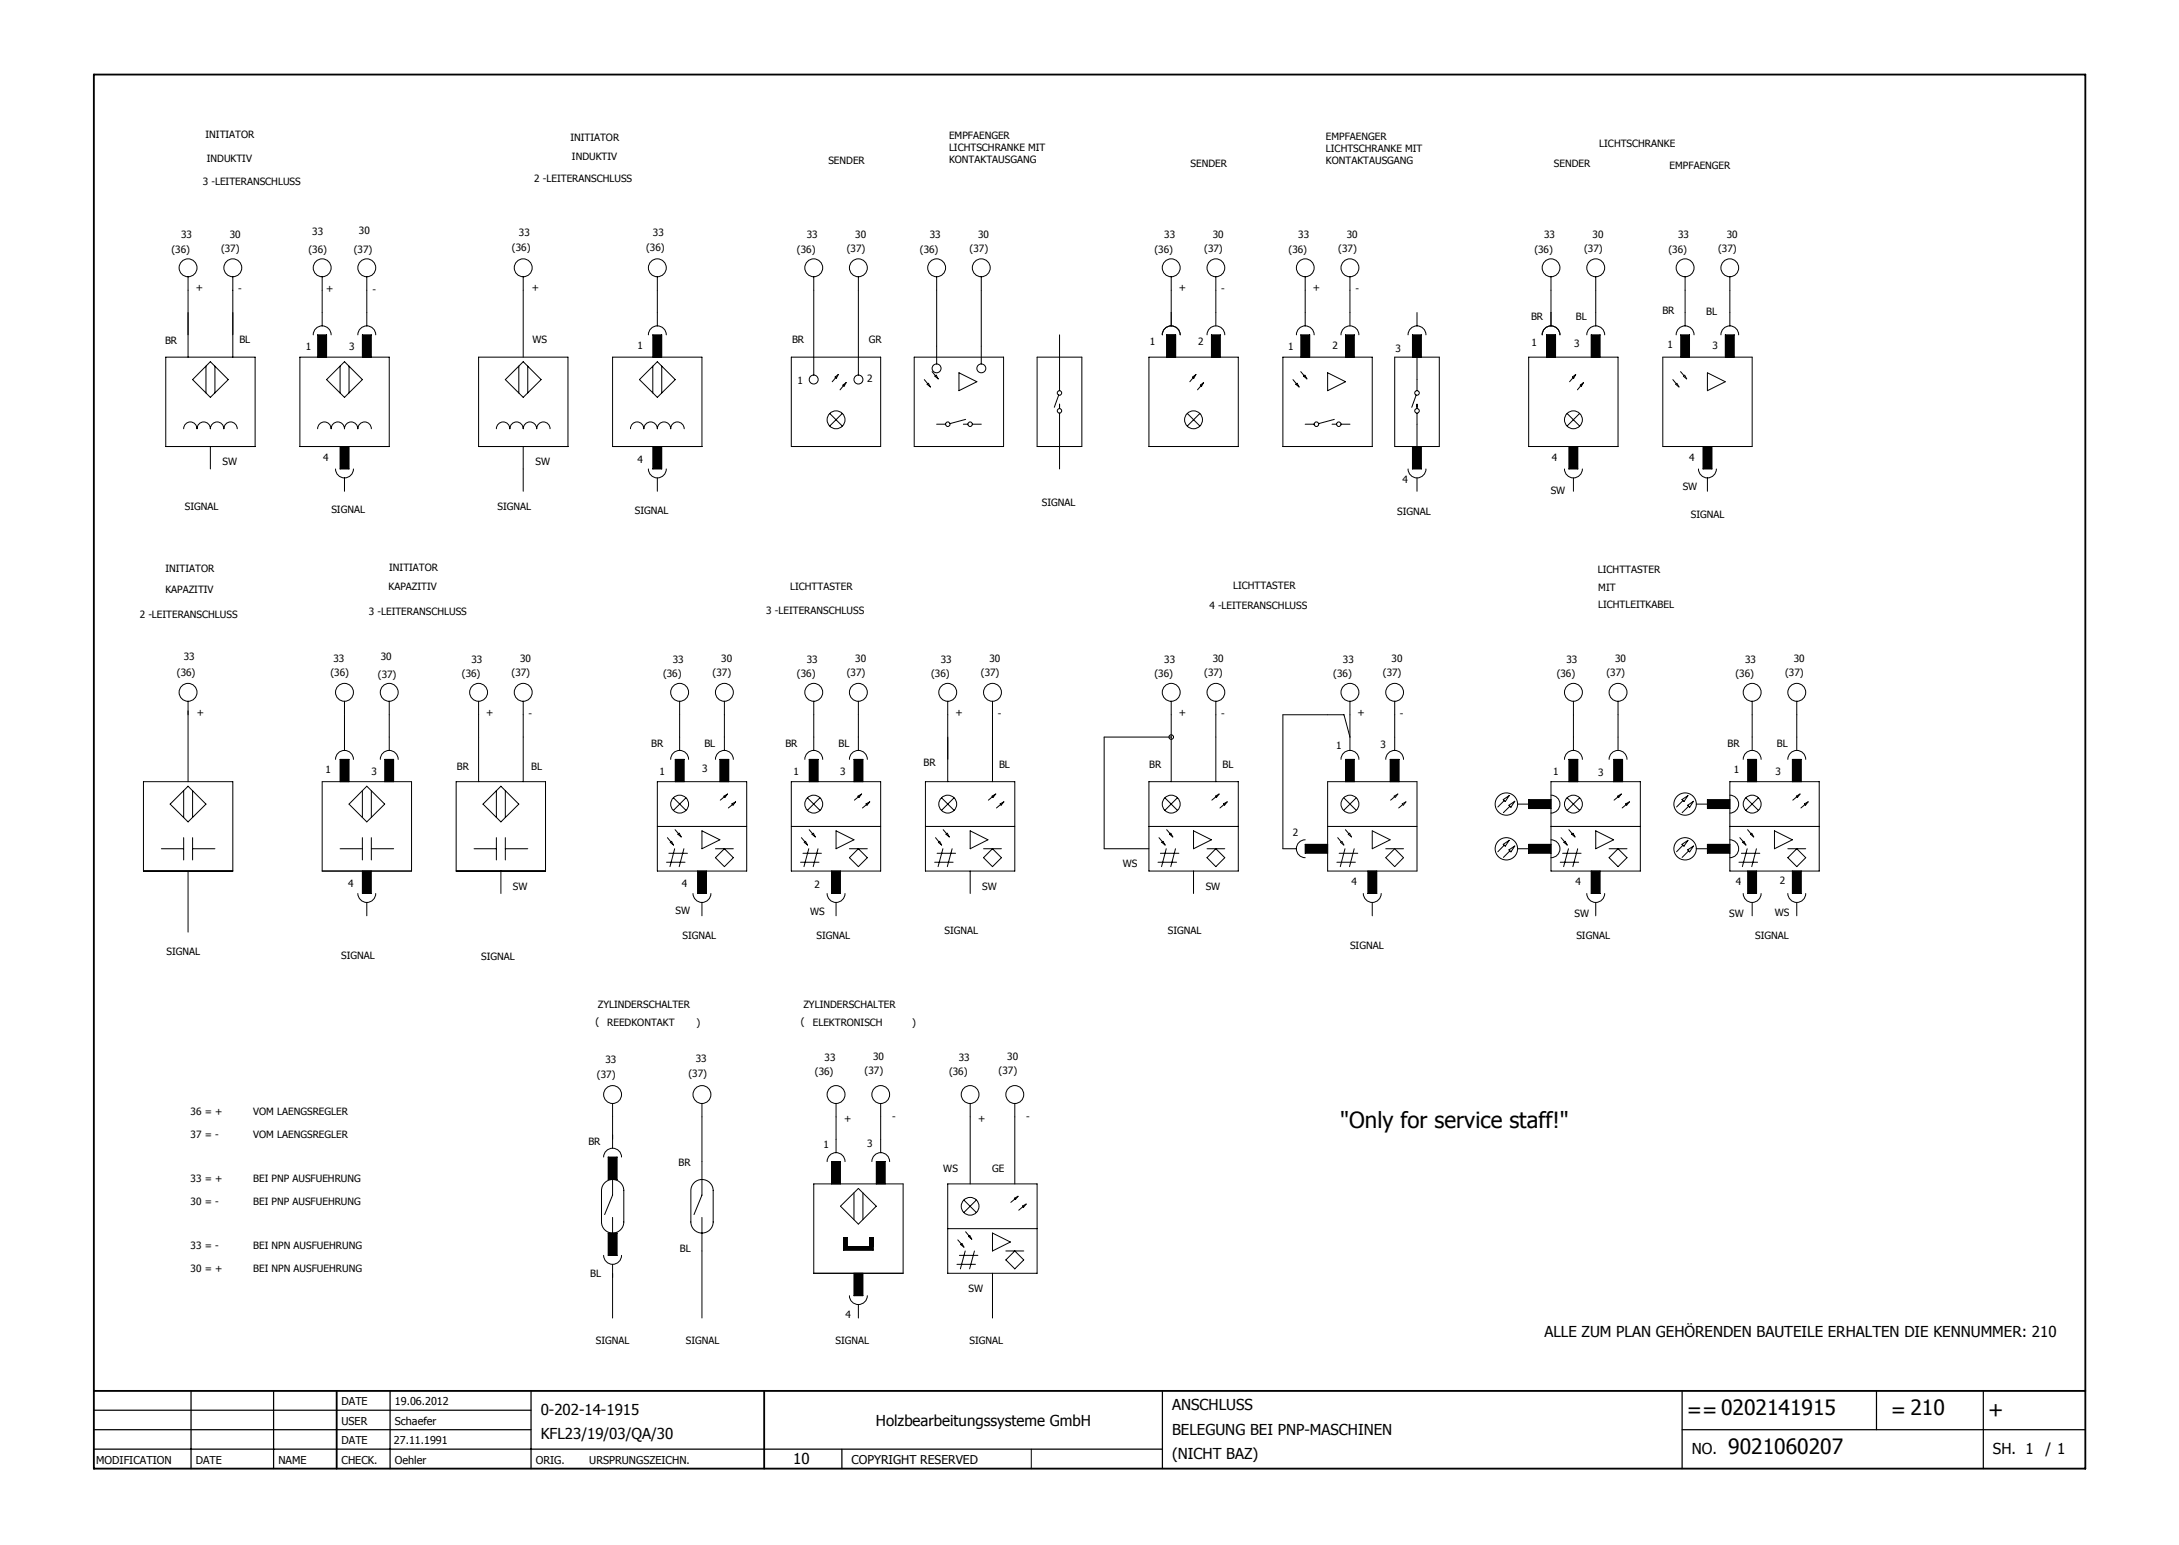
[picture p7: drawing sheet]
<svg xmlns="http://www.w3.org/2000/svg" width="297mm" height="211mm" viewBox="0 0 297 211" stroke-linecap="round" stroke-linejoin="round" font-family="sans-serif">
<defs><g id="words">
<text font-size="3" x="182.7" y="153.8">&quot;Only for service staff!&quot;</text>
<g font-size="2.9">
<text x="230" y="193.2">==0202141915</text>
<text x="257.8" y="193.2">= 210</text>
<text x="271" y="193.2">+</text>
<text x="235.6" y="198.2">9021060207</text>
</g>
<g font-size="2.1">
<text x="210.5" y="182.3">ALLE ZUM PLAN GEHÖRENDEN BAUTEILE ERHALTEN DIE KENNUMMER: 210</text>
<text x="73.7" y="192.9">0-202-14-1915</text>
<text x="73.7" y="196.2">KFL23/19/03/QA/30</text>
<text x="119.4" y="194.4">Holzbearbeitungssysteme GmbH</text>
<text x="159.8" y="192.2">ANSCHLUSS</text>
<text x="159.8" y="195.5">BELEGUNG BEI PNP-MASCHINEN</text>
<text x="108.1" y="199.5">10</text>
<text x="159.8" y="198.9">(NICHT BAZ)</text>
<text x="230.6" y="198.2">NO.</text>
<text x="271.7" y="198.2">SH. 1</text>
<text x="278.8" y="198.2">/ 1</text>
</g>
<text font-size="1.7" x="116.1" y="199.5">COPYRIGHT RESERVED</text>
<g font-size="1.5">
<text x="46.6" y="191.6">DATE</text>
<text x="53.8" y="191.6">19.06.2012</text>
<text x="46.6" y="194.2">USER</text>
<text x="46.6" y="196.9">DATE</text>
<text x="53.7" y="196.9">27.11.1991</text>
<text x="53.8" y="194.2">Schaefer</text>
<text x="13.1" y="199.5">MODIFICATION</text>
<text x="26.7" y="199.5">DATE</text>
<text x="38" y="199.5">NAME</text>
<text x="46.6" y="199.5">CHECK.</text>
<text x="53.8" y="199.5">Oehler</text>
<text x="73" y="199.5">ORIG.</text>
<text x="80.3" y="199.5">URSPRUNGSZEICHN.</text>
</g>
<g font-size="1.4">
<text x="28" y="18.9">INITIATOR</text>
<text x="28.2" y="22.1">INDUKTIV</text>
<text x="77.8" y="19.2">INITIATOR</text>
<text x="78" y="21.8">INDUKTIV</text>
<text x="112.9" y="22.3">SENDER</text>
<text x="129.4" y="18.9">EMPFAENGER</text>
<text x="129.4" y="20.5">LICHTSCHRANKE MIT</text>
<text x="129.4" y="22.2">KONTAKTAUSGANG</text>
<text x="162.3" y="22.8">SENDER</text>
<text x="180.8" y="19.1">EMPFAENGER</text>
<text x="180.8" y="20.8">LICHTSCHRANKE MIT</text>
<text x="180.8" y="22.4">KONTAKTAUSGANG</text>
<text x="211.8" y="22.8">SENDER</text>
<text x="218" y="20">LICHTSCHRANKE</text>
<text x="227.6" y="23">EMPFAENGER</text>
<text x="27.7" y="25.2">3 -LEITERANSCHLUSS</text>
<text x="72.8" y="24.8">2 -LEITERANSCHLUSS</text>
<text x="23.4" y="34.4">(36)</text>
<text x="24.7" y="32.5">33</text>
<text x="30.1" y="34.3">(37)</text>
<text x="31.3" y="32.4">30</text>
<text x="42" y="34.5">(36)</text>
<text x="42.6" y="32.1">33</text>
<text x="48.2" y="34.5">(37)</text>
<text x="48.9" y="31.8">30</text>
<text x="69.8" y="34.3">(36)</text>
<text x="70.7" y="32.1">33</text>
<text x="88.1" y="34.3">(36)</text>
<text x="89" y="32.1">33</text>
<text x="108.6" y="34.4">(36)</text>
<text x="110" y="32.5">33</text>
<text x="115.4" y="34.3">(37)</text>
<text x="116.6" y="32.4">30</text>
<text x="125.4" y="34.4">(36)</text>
<text x="126.7" y="32.5">33</text>
<text x="132.2" y="34.3">(37)</text>
<text x="133.3" y="32.4">30</text>
<text x="157.4" y="34.4">(36)</text>
<text x="158.7" y="32.5">33</text>
<text x="164.2" y="34.3">(37)</text>
<text x="165.3" y="32.4">30</text>
<text x="175.7" y="34.4">(36)</text>
<text x="177" y="32.5">33</text>
<text x="182.4" y="34.3">(37)</text>
<text x="183.6" y="32.4">30</text>
<text x="209.2" y="34.4">(36)</text>
<text x="210.5" y="32.5">33</text>
<text x="215.9" y="34.3">(37)</text>
<text x="217.1" y="32.4">30</text>
<text x="227.4" y="34.4">(36)</text>
<text x="228.8" y="32.5">33</text>
<text x="234.2" y="34.3">(37)</text>
<text x="235.4" y="32.4">30</text>
<text x="26.7" y="39.7">+</text>
<text x="32.5" y="39.8">-</text>
<text x="44.4" y="39.8">+</text>
<text x="50.8" y="40">-</text>
<text x="72.5" y="39.7">+</text>
<text x="160.7" y="39.7">+</text>
<text x="166.5" y="39.8">-</text>
<text x="179" y="39.7">+</text>
<text x="184.8" y="39.8">-</text>
<text x="22.5" y="46.9">BR</text>
<text x="32.6" y="46.8">BL</text>
<text x="41.7" y="47.8">1</text>
<text x="47.6" y="47.7">3</text>
<text x="72.6" y="46.8">WS</text>
<text x="86.9" y="47.6">1</text>
<text x="108" y="46.8">BR</text>
<text x="118.4" y="46.8">GR</text>
<text x="156.8" y="47.1">1</text>
<text x="163.3" y="47.1">2</text>
<text x="175.6" y="47.7">1</text>
<text x="181.6" y="47.6">2</text>
<text x="190.2" y="48">3</text>
<text x="208.7" y="43.6">BR</text>
<text x="208.8" y="47.2">1</text>
<text x="214.6" y="47.4">3</text>
<text x="214.8" y="43.6">BL</text>
<text x="226.6" y="42.8">BR</text>
<text x="227.3" y="47.5">1</text>
<text x="232.6" y="42.9">BL</text>
<text x="233.5" y="47.6">3</text>
<text x="108.7" y="52.3">1</text>
<text x="118.2" y="52.1">2</text>
<text x="30.3" y="63.4">SW</text>
<text x="44.1" y="62.9">4</text>
<text x="73" y="63.4">SW</text>
<text x="86.9" y="63.1">4</text>
<text x="191.2" y="65.9">4</text>
<text x="211.5" y="62.9">4</text>
<text x="230.3" y="62.8">4</text>
<text x="25.2" y="69.5">SIGNAL</text>
<text x="45.2" y="70">SIGNAL</text>
<text x="67.8" y="69.5">SIGNAL</text>
<text x="86.5" y="70">SIGNAL</text>
<text x="142" y="69">SIGNAL</text>
<text x="190.5" y="70.3">SIGNAL</text>
<text x="211.4" y="67.3">SW</text>
<text x="229.4" y="66.8">SW</text>
<text x="230.5" y="70.7">SIGNAL</text>
<text x="22.6" y="78">INITIATOR</text>
<text x="53.1" y="77.9">INITIATOR</text>
<text x="22.5" y="80.8">KAPAZITIV</text>
<text x="50.3" y="83.9">3 -LEITERANSCHLUSS</text>
<text x="53" y="80.4">KAPAZITIV</text>
<text x="104.5" y="83.7">3 -LEITERANSCHLUSS</text>
<text x="107.7" y="80.4">LICHTTASTER</text>
<text x="164.9" y="83.1">4 -LEITERANSCHLUSS</text>
<text x="168.1" y="80.3">LICHTTASTER</text>
<text x="217.8" y="78.2">LICHTTASTER</text>
<text x="217.9" y="82.9">LICHTLEITKABEL</text>
<text x="217.9" y="80.6">MIT</text>
<text x="19.1" y="84.2">2 -LEITERANSCHLUSS</text>
<text x="24.1" y="92.1">(36)</text>
<text x="25.1" y="90">33</text>
<text x="45" y="92.1">(36)</text>
<text x="45.4" y="90.2">33</text>
<text x="51.5" y="92.4">(37)</text>
<text x="51.9" y="90">30</text>
<text x="63" y="92.3">(36)</text>
<text x="64.3" y="90.3">33</text>
<text x="69.7" y="92.2">(37)</text>
<text x="70.9" y="90.3">30</text>
<text x="90.4" y="92.3">(36)</text>
<text x="91.7" y="90.3">33</text>
<text x="97.1" y="92.2">(37)</text>
<text x="98.3" y="90.3">30</text>
<text x="108.6" y="92.3">(36)</text>
<text x="110" y="90.3">33</text>
<text x="115.4" y="92.2">(37)</text>
<text x="116.6" y="90.3">30</text>
<text x="126.9" y="92.3">(36)</text>
<text x="128.2" y="90.3">33</text>
<text x="133.7" y="92.2">(37)</text>
<text x="134.9" y="90.3">30</text>
<text x="157.4" y="92.3">(36)</text>
<text x="158.7" y="90.3">33</text>
<text x="164.2" y="92.2">(37)</text>
<text x="165.3" y="90.3">30</text>
<text x="181.8" y="92.3">(36)</text>
<text x="183.1" y="90.3">33</text>
<text x="188.5" y="92.2">(37)</text>
<text x="189.7" y="90.3">30</text>
<text x="212.2" y="92.3">(36)</text>
<text x="213.5" y="90.3">33</text>
<text x="219" y="92.2">(37)</text>
<text x="220.2" y="90.3">30</text>
<text x="236.6" y="92.3">(36)</text>
<text x="237.9" y="90.3">33</text>
<text x="243.3" y="92.2">(37)</text>
<text x="244.5" y="90.3">30</text>
<text x="26.8" y="97.6">+</text>
<text x="66.3" y="97.6">+</text>
<text x="72.1" y="97.7">-</text>
<text x="88.8" y="101.8">BR</text>
<text x="96" y="101.8">BL</text>
<text x="107.1" y="101.8">BR</text>
<text x="114.3" y="101.8">BL</text>
<text x="130.2" y="97.6">+</text>
<text x="136" y="97.7">-</text>
<text x="160.7" y="97.5">+</text>
<text x="166.5" y="97.7">-</text>
<text x="185.1" y="97.6">+</text>
<text x="190.8" y="97.7">-</text>
<text x="235.5" y="101.9">BR</text>
<text x="242.2" y="101.8">BL</text>
<text x="44.4" y="105.4">1</text>
<text x="50.6" y="105.7">3</text>
<text x="62.3" y="104.9">BR</text>
<text x="72.4" y="104.9">BL</text>
<text x="89.9" y="105.6">1</text>
<text x="95.7" y="105.2">3</text>
<text x="108.2" y="105.6">1</text>
<text x="114.5" y="105.7">3</text>
<text x="125.9" y="104.4">BR</text>
<text x="136.2" y="104.6">BL</text>
<text x="156.7" y="104.8">BR</text>
<text x="166.7" y="104.6">BL</text>
<text x="182.1" y="102.1">1</text>
<text x="188.2" y="102">3</text>
<text x="211.7" y="105.6">1</text>
<text x="217.9" y="105.8">3</text>
<text x="236.3" y="105.4">1</text>
<text x="242" y="105.6">3</text>
<text x="176.2" y="113.9">2</text>
<text x="153.1" y="118.2">WS</text>
<text x="47.5" y="120.9">4</text>
<text x="69.9" y="121.3">SW</text>
<text x="92.1" y="124.6">SW</text>
<text x="92.9" y="120.9">4</text>
<text x="110.4" y="124.7">WS</text>
<text x="111" y="121">2</text>
<text x="133.9" y="121.3">SW</text>
<text x="164.4" y="121.3">SW</text>
<text x="184.2" y="120.7">4</text>
<text x="214.6" y="125">SW</text>
<text x="214.8" y="120.6">4</text>
<text x="235.7" y="125">SW</text>
<text x="236.6" y="120.6">4</text>
<text x="241.9" y="124.8">WS</text>
<text x="242.6" y="120.5">2</text>
<text x="22.7" y="130.2">SIGNAL</text>
<text x="46.5" y="130.7">SIGNAL</text>
<text x="65.6" y="130.9">SIGNAL</text>
<text x="93.1" y="128">SIGNAL</text>
<text x="111.3" y="128">SIGNAL</text>
<text x="128.7" y="127.4">SIGNAL</text>
<text x="159.2" y="127.4">SIGNAL</text>
<text x="184" y="129.4">SIGNAL</text>
<text x="214.9" y="128">SIGNAL</text>
<text x="239.3" y="128">SIGNAL</text>
<text x="81.5" y="137.4">ZYLINDERSCHALTER</text>
<text x="109.5" y="137.4">ZYLINDERSCHALTER</text>
<text x="81.2" y="139.8">(</text>
<text x="82.8" y="139.9">REEDKONTAKT</text>
<text x="94.9" y="139.9">)</text>
<text x="109.2" y="139.8">(</text>
<text x="110.8" y="139.9">ELEKTRONISCH</text>
<text x="124.3" y="139.9">)</text>
<text x="81.4" y="146.9">(37)</text>
<text x="82.5" y="144.8">33</text>
<text x="93.9" y="146.8">(37)</text>
<text x="94.8" y="144.7">33</text>
<text x="111.1" y="146.5">(36)</text>
<text x="112.4" y="144.6">33</text>
<text x="117.9" y="146.4">(37)</text>
<text x="119" y="144.5">30</text>
<text x="129.4" y="146.5">(36)</text>
<text x="130.7" y="144.6">33</text>
<text x="136.1" y="146.4">(37)</text>
<text x="137.3" y="144.5">30</text>
<text x="26" y="152.1">36 = +</text>
<text x="26" y="155.1">37 = -</text>
<text x="34.5" y="155.1">VOM LAENGSREGLER</text>
<text x="34.5" y="152.1">VOM LAENGSREGLER</text>
<text x="115.1" y="152.9">+</text>
<text x="121.6" y="152.7">-</text>
<text x="133.3" y="152.9">+</text>
<text x="139.9" y="152.7">-</text>
<text x="26" y="161.2">33 = +</text>
<text x="34.5" y="161.2">BEI PNP AUSFUEHRUNG</text>
<text x="80.2" y="156">BR</text>
<text x="92.5" y="158.9">BR</text>
<text x="112.3" y="156.5">1</text>
<text x="118.2" y="156.4">3</text>
<text x="128.6" y="159.7">WS</text>
<text x="135.2" y="159.7">GE</text>
<text x="26" y="164.2">30 = -</text>
<text x="34.5" y="164.2">BEI PNP AUSFUEHRUNG</text>
<text x="26" y="170.3">33 = -</text>
<text x="26" y="173.4">30 = +</text>
<text x="34.5" y="170.3">BEI NPN AUSFUEHRUNG</text>
<text x="34.5" y="173.4">BEI NPN AUSFUEHRUNG</text>
<text x="92.7" y="170.6">BL</text>
<text x="80.4" y="174.1">BL</text>
<text x="115.3" y="179.6">4</text>
<text x="132" y="176.1">SW</text>
<text x="81.2" y="183.2">SIGNAL</text>
<text x="93.5" y="183.3">SIGNAL</text>
<text x="113.9" y="183.2">SIGNAL</text>
<text x="132.2" y="183.2">SIGNAL</text>
</g>
</g></defs>
<path d="M203 10l-190.4 190.4M12.7 112.2l125.9 88.2" fill="none" stroke="#fff" stroke-width=".14"/>
<path d="M12.8 10.2h271.5v190h-271.5zM12.8 189.6h271.5M45.9 189.6v10.6M104.2 189.6v10.6" fill="none" stroke="#010101" stroke-width=".25"/>
<g fill="none" stroke="#010101" stroke-width=".17">
<path d="M12.8 194.9h59.6M12.8 192.2h59.6M12.8 197.5h145.7M26 189.6v10.6M37.3 189.6v10.6M53.2 189.6v10.6M72.4 189.6v10.6M114.8 197.5v2.7M158.5 189.6v10.6M229.3 194.9h55M229.3 189.6v10.6M255.8 189.6v5.3"/>
<path d="M270.4 189.6v10.6"/>
</g>
<g fill="none" stroke="#010101" stroke-width=".14">
<path d="M191.9 45.6a1.22 1.22 0 0 1 1.3-1.2 1.22 1.22 0 0 1 1.2 1.2M193 53.9l-.6 1.6M193.2 42.6v1.8M193.2 51.7v1.6M193.2 55.1v.6M193.2 56.3v1.5M191.9 63.9a1.22 1.22 0 0 0 1.3 1.2 1.22 1.22 0 0 0 1.2-1.2M192.5 60.9h1.3v3h-1.3zM181 112.7h12.2M193.2 106.6h-12.2v12.1M83.5 150.4v1.8M95.7 152.2v6.1"/>
<path d="M140.6 197.5v2.7"/>
<circle cx="193.2" cy="53.6" r=".31"/>
<circle cx="193.2" cy="56" r=".31"/>
<circle cx="83.5" cy="149.2" r="1.22"/>
</g>
<path d="M192.5 60.9h1.3v3h-1.3z" fill="#010101"/>
<g fill="none" stroke="#010101" stroke-width=".14">
<path d="M89.6 37.7v1.9M235.8 39.6v3M83.5 48.7h12.2v12.2h-12.2zM85.9 58.4a.91 .91 0 0 1 1-.9 .91 .91 0 0 1 .9 .9 .92 .92 0 0 1 .9-.9 .92 .92 0 0 1 .9 .9 .91 .91 0 0 1 .9-.9 .91 .91 0 0 1 .9 .9 .92 .92 0 0 1 .9-.9 .92 .92 0 0 1 1 .9M87.2 51.7l2.4-2.4 2.4 2.4-2.4 2.5zM89 49.9v3.7M90.2 49.9v3.7M144.3 53.9l-.6 1.6M144.4 51.7v1.6M144.4 55.1v.6M144.4 56.3v1.5M89 60.9v3h1.2v-3"/>
<path d="M89.6 65.1v1.9M193.2 65.1v1.9M181 118.7h12.2M182.2 117.5h2.6M235.8 108.4a1.22 1.22 0 0 1 1.2 1.2 1.22 1.22 0 0 1-1.2 1.2M235.8 114.5a1.22 1.22 0 0 1 1.2 1.2 1.22 1.22 0 0 1-1.2 1.2M95.7 170.5v9.2"/>
<circle cx="89.6" cy="36.5" r="1.22"/>
<circle cx="144.4" cy="53.6" r=".3"/>
<circle cx="144.4" cy="56" r=".3"/>
</g>
<path d="M89 60.9h1.2v3h-1.2z" fill="#010101"/>
<path d="M88.4 45.6a1.22 1.22 0 0 1 1.2-1.2 1.22 1.22 0 0 1 1.2 1.2M89 45.6h1.2v3.1h-1.2zM89.6 42.6v1.8M88.4 63.9a1.22 1.22 0 0 0 1.2 1.2 1.22 1.22 0 0 0 1.2-1.2" fill="none" stroke="#010101" stroke-width=".14"/>
<path d="M89 45.6h1.2v3.1h-1.2z" fill="#010101"/>
<g fill="none" stroke="#010101" stroke-width=".14">
<path d="M25.6 37.7v11M31.7 37.7v11M43.9 39.6v3M71.3 37.7v1.9M110.9 39.6v9.1M159.7 37.7v1.9M165.7 37.7v1.9M177.9 37.7v1.9M184 37.7v4.9M22.6 48.7h12.2v12.2h-12.2zM25 58.4a.91 .91 0 0 1 .9-.9 .91 .91 0 0 1 1 .9 .91 .91 0 0 1 .9-.9 .91 .91 0 0 1 .9 .9 .92 .92 0 0 1 .9-.9 .92 .92 0 0 1 .9 .9 .91 .91 0 0 1 .9-.9 .91 .91 0 0 1 .9 .9M28.1 49.9v3.7"/>
<path d="M28.7 49.3l2.4 2.4-2.4 2.5-2.4-2.5zM29.3 49.9v3.7M65.2 48.7h12.2v12.2h-12.2zM67.7 58.4a.92 .92 0 0 1 .9-.9 .92 .92 0 0 1 .9 .9 .91 .91 0 0 1 .9-.9 .91 .91 0 0 1 .9 .9 .92 .92 0 0 1 .9-.9 .92 .92 0 0 1 1 .9 .91 .91 0 0 1 .9-.9 .91 .91 0 0 1 .9 .9M70.7 49.9v3.7M71.3 49.3l2.5 2.4-2.5 2.5-2.4-2.5zM71.9 49.9v3.7M156.6 48.7h12.2v12.2h-12.2zM161.8 56.4l1.8 1.7M162.6 51.4l.4-.4-.3 .6zM162.7 51.5l-.5 .5M163.6 56.4l-1.8 1.7"/>
<path d="M163.6 52.5l.5-.3-.3 .4zM163.7 52.6l-.5 .5M174.9 48.7h12.2v12.2h-12.2zM176.3 51.7l.4 .6M176.6 52.4l.2-.2 .3 .6zM177.3 50.7l.5 .5M177.3 48.7v-3.1h1.2v3.1M177.7 51.3l.2-.2 .3 .5zM177.9 57.8h1.2M181 50.8l2.4 1.2-2.4 1.3zM181.6 57.8h.6M181.9 57.2l-2.2 .6"/>
<path d="M182.8 57.8h1.2M238.9 48.7v12.2M28.7 60.9v3M25.6 96.9v9.7M65.2 95.6v1.8M71.3 95.6v1.8M98.7 97.4v3.1M110.9 97.4v3.1M129.2 95.6v1.8M135.3 95.6v1.8M159.7 95.6v1.8M165.7 95.6v1.8"/>
<path d="M184 97.4v3.1M238.9 97.4v3.1M244.9 97.4v3.1M25.6 118.7v8.4M62.2 106.6h12.2v12.1h-12.2zM64.6 115.7h3.1M65.2 100.5v6.1M65.8 109.6l2.5-2.4 2.4 2.4-2.4 2.4zM67.7 107.8v3.6M67.7 114.2v3M68.3 118.7v3.1M68.9 115.7h3"/>
<path d="M68.9 107.8v3.6M68.9 114.2v3M71.3 100.5v6.1M126.2 106.6h12.1v12.1h-12.1zM126.2 112.7h12.1M127.4 117.5h2.5M127.5 114.2l.5 .5M127.7 116.3h2.6M127.9 114.8l.2-.1 .3 .5zM128.3 108.7l1.8 1.8M128.5 115.7l-.6 2.4M128.6 113.1l.5 .6"/>
<path d="M129 113.7l.1-.1 .3 .5zM129.2 100.5v6.1M129.8 115.7l-.7 2.4M130.1 108.7l-1.8 1.8M132.3 113.3l2.4 1.2-2.4 1.2zM132.3 118.7v3.1M134.1 115.7h2.4M134.1 116.9l1.2-1.2 1.2 1.2-1.2 1.2zM135.2 108.5l.5-.3-.3 .5zM135.3 100.5v6.1M135.3 108.6l-.6 .5M136.3 109.6l.5-.3-.3 .5z"/>
<path d="M136.4 109.7l-.6 .4M182.4 114.2l.4 .5M182.6 116.3h2.5M182.7 114.8l.2-.1 .3 .5zM183.2 108.7l1.7 1.8M183.3 115.7l-.6 2.4M183.4 113.1l.5 .6M183.8 113.7l.2-.1 .2 .5zM184.6 115.7l-.6 2.4M184.9 108.7l-1.7 1.8M187.1 113.3l2.4 1.2-2.4 1.2zM188.9 115.7h2.4"/>
<path d="M190.1 115.7l-1.2 1.2 1.2 1.2M114 152.2v3.1M132.3 150.4v1.8M138.3 150.4v1.8M129.2 161.4h12.2v12.2h-12.2zM129.2 167.5h12.2M130.5 172.3h2.5M130.6 169l.5 .6M130.8 171.1h2.5M131 169.7l.1-.2 .3 .5zM131.4 163.6l1.7 1.7M131.6 170.5l-.7 2.5"/>
<path d="M131.6 167.9l.5 .6M132 168.6l.2-.2 .3 .5zM132.8 170.5l-.6 2.5M133.1 163.6l-1.7 1.7M135.3 168.1l2.4 1.2-2.4 1.2zM137.1 170.5h2.5M138.3 163.3l.5-.2-.4 .4zM138.3 170.5l1.3 1.2-1.3 1.3-1.2-1.3zM138.4 163.4l-.6 .5M139.4 164.4l.5-.3-.4 .5zM139.5 164.5l-.6 .5"/>
<circle cx="25.6" cy="36.5" r="1.22"/>
<circle cx="31.7" cy="36.5" r="1.22"/>
<circle cx="71.3" cy="36.5" r="1.22"/>
<circle cx="159.7" cy="36.5" r="1.22"/>
<circle cx="165.7" cy="36.5" r="1.22"/>
<circle cx="177.9" cy="36.5" r="1.22"/>
<circle cx="184" cy="36.5" r="1.22"/>
<circle cx="162.7" cy="57.2" r="1.22"/>
<circle cx="179.5" cy="57.8" r=".31"/>
<circle cx="182.5" cy="57.8" r=".31"/>
<circle cx="65.2" cy="94.4" r="1.22"/>
<circle cx="71.3" cy="94.4" r="1.22"/>
<circle cx="129.2" cy="94.4" r="1.22"/>
<circle cx="135.3" cy="94.4" r="1.22"/>
<circle cx="159.7" cy="94.4" r="1.22"/>
<circle cx="165.7" cy="94.4" r="1.22"/>
<circle cx="129.2" cy="109.6" r="1.22"/>
<circle cx="184" cy="109.6" r="1.22"/>
<circle cx="132.2" cy="149.2" r="1.22"/>
<circle cx="138.3" cy="149.2" r="1.22"/>
<circle cx="132.2" cy="164.4" r="1.21"/>
</g>
<path d="M177.3 45.6h1.2v3.1h-1.2z" fill="#010101"/>
<path d="M176.7 45.6a1.21 1.21 0 0 1 1.2-1.2 1.21 1.21 0 0 1 1.2 1.2M177.9 42.6v1.8M183.4 45.6h1.2v3.1h-1.2zM184 42.6v1.8M43.9 106.6v12.1M190.1 108.6l-.5 .5" fill="none" stroke="#010101" stroke-width=".14"/>
<path d="M183.4 45.6h1.2v3.1h-1.2z" fill="#010101"/>
<path d="M117 39.6v9.1M158.4 45.6a1.22 1.22 0 0 1 1.3-1.2 1.22 1.22 0 0 1 1.2 1.2M159 45.6h1.3v3.1h-1.3zM159.7 42.6v1.8M182.8 45.6a1.22 1.22 0 0 1 1.2-1.2 1.22 1.22 0 0 1 1.2 1.2M43.9 106.6h12.2" fill="none" stroke="#010101" stroke-width=".14"/>
<path d="M159 45.6h1.3v3.1h-1.3z" fill="#010101"/>
<path d="M158.4 45.6a1.22 1.22 0 0 1 1.3-1.2 1.22 1.22 0 0 1 1.2 1.2M159 45.6h1.3v3.1h-1.3zM159.7 42.6v1.8M117 97.4v3.1M43.9 118.7h12.2" fill="none" stroke="#010101" stroke-width=".14"/>
<path d="M159 45.6h1.3v3.1h-1.3z" fill="#010101"/>
<path d="M164.5 45.6a1.21 1.21 0 0 1 1.3-1.2 1.21 1.21 0 0 1 1.2 1.2M165.1 45.6h1.3v3.1h-1.3zM190.1 48.7v12.2M43.9 118.7h12.2M190.6 108.2l-.6 .3" fill="none" stroke="#010101" stroke-width=".14"/>
<path d="M165.1 45.6h1.3v3.1h-1.3z" fill="#010101"/>
<g fill="none" stroke="#010101" stroke-width=".14">
<path d="M165.7 42.6v1.8M190.1 48.7h6.1M190.1 60.9h6.1M25.6 95.6v1.8M47 95.6v4.9M53.1 95.6v1.8M190.1 97.4v3.1M19.6 106.6h12.1v12.1h-12.1zM22 115.7h3M23.2 109.6l2.4-2.4 2.5 2.4-2.5 2.4zM25 107.8v3.6M25 114.2v3"/>
<path d="M26.3 115.7h3M26.3 107.8v3.6M26.3 114.2v3M45.7 103.5a1.22 1.22 0 0 1 1.3-1.2 1.22 1.22 0 0 1 1.2 1.2M46.4 115.7h3M46.4 103.5h1.2v3.1h-1.2zM156.6 106.6h12.2v12.1h-12.2zM156.6 112.7h12.2M157.9 117.5h2.5M158 114.2l.5 .5M158.2 116.3h2.5M158.4 114.8l.1-.1 .3 .5z"/>
<path d="M158.8 108.7l1.7 1.8M159 115.7l-.7 2.4M159 113.1l.5 .6M159.4 113.7l.2-.1 .3 .5zM159.7 100.5v6.1M160.2 115.7l-.6 2.4M160.5 108.7l-1.7 1.8M162.7 113.3l2.4 1.2-2.4 1.2zM162.7 118.7v3.1M164.5 115.7h2.5M165.7 108.5l.5-.3-.4 .5zM165.7 100.5v6.1"/>
<path d="M165.7 115.7l1.3 1.2-1.3 1.2-1.2-1.2zM165.8 108.6l-.6 .5M166.8 109.6l.5-.3-.4 .5zM166.9 109.7l-.6 .4M190 108.5l.2 .2M190.1 115.7l1.2 1.2-1.2 1.2M95.7 158.3v4.6l-1.1 2.7M95.7 150.4v1.8M120.1 152.2v3.1M94.5 161.4a1.52 1.52 0 0 1 1.7-.5 1.52 1.52 0 0 1 1 1.4v4.3a1.52 1.52 0 0 1-1.5 1.5 1.52 1.52 0 0 1-1.5-1.5v-4.3l.1-.5zM95.7 166v4.5"/>
<circle cx="25.6" cy="94.4" r="1.22"/>
<circle cx="47" cy="94.4" r="1.22"/>
<circle cx="53.1" cy="94.4" r="1.22"/>
<circle cx="159.7" cy="100.5" r=".31"/>
<circle cx="159.7" cy="109.6" r="1.22"/>
<circle cx="95.7" cy="149.2" r="1.22"/>
</g>
<path d="M46.4 103.5h1.2v3.1h-1.2z" fill="#010101"/>
<path d="M47 100.5v1.8M51.8 103.5a1.22 1.22 0 0 1 1.3-1.2 1.22 1.22 0 0 1 1.2 1.2M52.4 103.5h1.3v3.1h-1.3zM53.1 100.5v1.8M190.6 108.2l-.4 .5" fill="none" stroke="#010101" stroke-width=".14"/>
<path d="M52.4 103.5h1.3v3.1h-1.3z" fill="#010101"/>
<path d="M49.4 118.7h1.2v3.1h-1.2zM191.2 109.7l-.5 .4M48.8 121.8a1.22 1.22 0 0 0 1.2 1.2 1.22 1.22 0 0 0 1.2-1.2M50 123v1.8" fill="none" stroke="#010101" stroke-width=".14"/>
<path d="M49.4 118.7h1.2v3.1h-1.2z" fill="#010101"/>
<g fill="none" stroke="#010101" stroke-width=".14">
<path d="M127.7 39.6v7.6M184 95.6v1.8M190.1 95.6v1.8M50 107.2l-2.4 2.4 2.4 2.4M182.8 103.5a1.22 1.22 0 0 1 1.2-1.2 1.22 1.22 0 0 1 1.2 1.2M183.4 103.5h1.2v3.1h-1.2zM184 100.5v1.8M191.7 109.3l-.5 .3"/>
<circle cx="184" cy="94.4" r="1.22"/>
<circle cx="190.1" cy="94.4" r="1.21"/>
</g>
<path d="M183.4 103.5h1.2v3.1h-1.2z" fill="#010101"/>
<path d="M188.9 103.5a1.21 1.21 0 0 1 1.2-1.2 1.21 1.21 0 0 1 1.2 1.2M189.5 103.5h1.2v3.1h-1.2zM190.1 100.5v1.8M191.7 109.3l-.4 .5-.1-.2" fill="none" stroke="#010101" stroke-width=".14"/>
<path d="M189.5 103.5h1.2v3.1h-1.2z" fill="#010101"/>
<path d="M192.5 45.6h1.3v3.1h-1.3z" fill="none" stroke="#010101" stroke-width=".14"/>
<path d="M192.5 45.6h1.3v3.1h-1.3z" fill="#010101"/>
<path d="M186.5 118.7h1.2v3.1h-1.2zM185.8 121.8a1.22 1.22 0 0 0 1.3 1.2 1.22 1.22 0 0 0 1.2-1.2" fill="none" stroke="#010101" stroke-width=".14"/>
<path d="M186.5 118.7h1.2v3.1h-1.2z" fill="#010101"/>
<path d="M193.2 48.7v3M129.2 97.4v6.1M49.4 107.8v3.6M174.9 115.7h1.8M177.9 114.5a1.22 1.22 0 0 0-1.2 1.2 1.22 1.22 0 0 0 1.2 1.2M177.9 115.1h3.1v1.2h-3.1zM187.1 123v1.8" fill="none" stroke="#010101" stroke-width=".14"/>
<path d="M177.9 115.1h3.1v1.2h-3.1z" fill="#010101"/>
<g fill="none" stroke="#010101" stroke-width=".14">
<path d="M50 39.6v3M40.9 48.7h12.2v12.2h-12.2zM43.3 58.4a.92 .92 0 0 1 .9-.9 .92 .92 0 0 1 .9 .9 .91 .91 0 0 1 .9-.9 .91 .91 0 0 1 1 .9 .91 .91 0 0 1 .9-.9 .91 .91 0 0 1 .9 .9 .92 .92 0 0 1 .9-.9 .92 .92 0 0 1 .9 .9M44.5 51.7l2.5-2.4 2.4 2.4-2.4 2.5zM46.4 49.9v3.7M47.6 49.9v3.7M193.2 57.8v3.1M196.2 48.7v12.2M46.4 60.9v3h1.2v-3M181 97.4h2.2l.8 3.1M49.4 114.2v3M50 107.2l2.4 2.4-2.4 2.4"/>
<path d="M193.2 106.6v12.1"/>
</g>
<path d="M46.4 60.9h1.2v3h-1.2z" fill="#010101"/>
<path d="M43.3 45.6h1.2v3.1h-1.2zM45.7 63.9a1.22 1.22 0 0 0 1.3 1.2 1.22 1.22 0 0 0 1.2-1.2M47 65.1v1.9M206.9 109.6h1.5" fill="none" stroke="#010101" stroke-width=".14"/>
<path d="M43.3 45.6h1.2v3.1h-1.2z" fill="#010101"/>
<path d="M42.7 45.6a1.22 1.22 0 0 1 1.2-1.2 1.22 1.22 0 0 1 1.2 1.2M43.9 42.6v1.8M49.4 45.6h1.2v3.1h-1.2z" fill="none" stroke="#010101" stroke-width=".14"/>
<path d="M49.4 45.6h1.2v3.1h-1.2z" fill="#010101"/>
<path d="M48.8 45.6a1.22 1.22 0 0 1 1.2-1.2 1.22 1.22 0 0 1 1.2 1.2M50 42.6v1.8M208.4 109h3v1.2h-3z" fill="none" stroke="#010101" stroke-width=".14"/>
<path d="M208.4 109h3v1.2h-3z" fill="#010101"/>
<g fill="none" stroke="#010101" stroke-width=".14">
<path d="M43.9 37.7v1.9M50.6 107.8v3.6M50.6 114.2v3M206.9 115.7h1.5M208.4 115.1h3v1.2h-3z"/>
<circle cx="43.9" cy="36.5" r="1.22"/>
</g>
<path d="M208.4 115.1h3v1.2h-3z" fill="#010101"/>
<g fill="none" stroke="#010101" stroke-width=".14">
<path d="M50 37.7v1.9M112.8 158.3a1.22 1.22 0 0 1 1.2-1.2 1.22 1.22 0 0 1 1.2 1.2M113.4 158.3h1.2v3.1h-1.2zM114 155.3v1.8M132.3 152.2v9.2"/>
<circle cx="50" cy="36.5" r="1.22"/>
</g>
<path d="M113.4 158.3h1.2v3.1h-1.2z" fill="#010101"/>
<path d="M119.5 158.3h1.2v3.1h-1.2z" fill="none" stroke="#010101" stroke-width=".14"/>
<path d="M119.5 158.3h1.2v3.1h-1.2z" fill="#010101"/>
<path d="M118.9 158.3a1.21 1.21 0 0 1 1.2-1.2 1.21 1.21 0 0 1 1.2 1.2M120.1 155.3v1.8M114.6 164.4l2.4 2.5M115 169.9h4v.5h-4zM115.5 168.7v1.2M118.5 168.7h.5M123.1 161.4v12.2" fill="none" stroke="#010101" stroke-width=".14"/>
<path d="M115 169.9h4v.5h-4z" fill="#010101"/>
<path d="M110.9 173.6h12.2M115 170.4h4M115 168.7h.5v1.2h-.5zM116.4 162.6v3.7M117.6 162.6v3.7M118.5 168.7v1.2" fill="none" stroke="#010101" stroke-width=".14"/>
<path d="M115 168.7h.5v1.2h-.5z" fill="#010101"/>
<path d="M115.5 168.7h-.5v1.7M117 162l2.5 2.4-2.5 2.5M119 169.9h-.5v-1.2h.5v1.7M123.1 161.4h-12.2v12.2h12.2" fill="none" stroke="#010101" stroke-width=".14"/>
<path d="M118.5 168.7h.5v1.2h-.5z" fill="#010101"/>
<path d="M115.5 169.9h3M116.4 173.6h1.2v3h-1.2zM117 162l-2.4 2.4" fill="none" stroke="#010101" stroke-width=".14"/>
<path d="M116.4 173.6h1.2v3h-1.2z" fill="#010101"/>
<g fill="none" stroke="#010101" stroke-width=".14">
<path d="M110.9 37.7v1.9M117 37.7v1.9M133.8 39.6v7.6M211.4 39.6v3M107.9 48.7h12.2v12.2h-12.2zM110.9 48.7v2.4M113.1 56.4l1.7 1.7M113.8 51.4l.5-.4-.3 .6zM113.9 51.5l-.5 .5M114.8 56.4l-1.7 1.7M114.9 52.5l.4-.3-.2 .4zM115 52.6l-.5 .5"/>
<path d="M117 48.7v2.4M53.1 97.4v3.1M65.2 97.4v3.1M92.6 95.6v1.8M98.7 95.6v1.8M135.3 97.4v6.1M214.5 97.4v3.1M50.6 115.7h3.1M56.1 106.6v12.1M89.6 106.6h12.2v12.1h-12.2zM89.6 112.7h12.2M90.9 117.5h2.5"/>
<path d="M91 114.2l.4 .5M91.2 116.3h2.5M91.4 114.8l.1-.1 .3 .5zM91.4 103.5a1.22 1.22 0 0 1 1.2-1.2 1.22 1.22 0 0 1 1.3 1.2M91.8 108.7l1.7 1.8M92 115.7l-.7 2.4M92 113.1l.5 .6M92 106.6v-3.1h1.3v3.1M92.4 113.7l.2-.1 .3 .5zM92.6 100.5v1.8M93.2 115.7l-.6 2.4M93.5 108.7l-1.7 1.8"/>
<path d="M95.7 113.3l2.4 1.2-2.4 1.2zM97.5 115.7h2.5M97.5 116.9l1.2-1.2 1.3 1.2-1.3 1.2zM98.7 108.5l.5-.3-.4 .5zM98.7 108.6l-.5 .5M99.8 109.6l.5-.3-.4 .5zM99.9 109.7l-.6 .4M211.4 108.4a1.22 1.22 0 0 1 1.2 1.2 1.22 1.22 0 0 1-1.2 1.2M211.4 114.5a1.22 1.22 0 0 1 1.2 1.2 1.22 1.22 0 0 1-1.2 1.2M114 150.4v1.8M120.1 150.4v1.8M138.3 152.2v9.2"/>
<path d="M115.8 176.6a1.22 1.22 0 0 0 1.2 1.2 1.22 1.22 0 0 0 1.2-1.2M117 177.8v1.9M135.3 173.6v6.1"/>
<circle cx="110.9" cy="36.5" r="1.22"/>
<circle cx="117" cy="36.5" r="1.22"/>
<circle cx="110.9" cy="51.7" r=".61"/>
<circle cx="114" cy="57.2" r="1.22"/>
<circle cx="117" cy="51.7" r=".61"/>
<circle cx="92.6" cy="94.4" r="1.22"/>
<circle cx="98.7" cy="94.4" r="1.22"/>
<circle cx="92.6" cy="109.6" r="1.22"/>
<circle cx="114" cy="149.2" r="1.22"/>
<circle cx="120.1" cy="149.2" r="1.22"/>
</g>
<path d="M92 103.5h1.3v3.1h-1.3z" fill="#010101"/>
<path d="M141.4 48.7h6.1M98.1 103.5h1.2v3.1h-1.2z" fill="none" stroke="#010101" stroke-width=".14"/>
<path d="M98.1 103.5h1.2v3.1h-1.2z" fill="#010101"/>
<path d="M141.4 48.7v12.2M95.1 118.7h1.2v3.1h-1.2zM97.5 103.5a1.22 1.22 0 0 1 1.2-1.2 1.22 1.22 0 0 1 1.3 1.2M98.7 100.5v1.8M94.5 121.8a1.22 1.22 0 0 0 1.2 1.2 1.22 1.22 0 0 0 1.2-1.2M95.7 123v1.8" fill="none" stroke="#010101" stroke-width=".14"/>
<path d="M95.1 118.7h1.2v3.1h-1.2z" fill="#010101"/>
<g fill="none" stroke="#010101" stroke-width=".14">
<path d="M71.3 39.6v9.1M144.4 45.6v6.1M141.4 60.9h6.1M110.9 95.6v1.8M117 95.6v1.8M107.9 112.7h12.2M107.9 106.6h12.2v12.1h-12.2zM109.1 117.5h2.5M109.2 114.2l.5 .5M109.5 116.3h2.5M109.6 114.8l.2-.1 .3 .5zM110.1 108.7l1.7 1.8"/>
<path d="M110.3 115.7l-.7 2.4M110.3 113.1l.5 .6M110.3 106.6v-3.1h1.2v3.1M110.7 113.7l.2-.1 .2 .5zM111.5 115.7l-.6 2.4M111.8 108.7l-1.7 1.8M114 113.3l2.4 1.2-2.4 1.2zM115.8 115.7h2.4M117 108.5l.5-.3-.4 .5zM117 115.7l1.2 1.2-1.2 1.2-1.2-1.2zM117 108.6l-.5 .5M118.1 109.6l.5-.3-.4 .5z"/>
<path d="M118.1 109.7l-.5 .4"/>
<circle cx="110.9" cy="94.4" r="1.22"/>
<circle cx="117" cy="94.4" r="1.22"/>
<circle cx="110.9" cy="109.6" r="1.22"/>
</g>
<path d="M110.3 103.5h1.2v3.1h-1.2z" fill="#010101"/>
<path d="M144.4 57.8v6.1M71.3 60.9v3M109.7 103.5a1.22 1.22 0 0 1 1.2-1.2 1.22 1.22 0 0 1 1.3 1.2M110.9 100.5v1.8M116.4 103.5h1.2v3.1h-1.2z" fill="none" stroke="#010101" stroke-width=".14"/>
<path d="M116.4 103.5h1.2v3.1h-1.2z" fill="#010101"/>
<path d="M217.5 39.6v3M147.5 48.7v12.2M71.3 63.9v3.1M113.4 118.7h1.2v3.1h-1.2zM115.8 103.5a1.22 1.22 0 0 1 1.2-1.2 1.22 1.22 0 0 1 1.2 1.2M117 100.5v1.8M112.8 121.8a1.22 1.22 0 0 0 1.2 1.2 1.22 1.22 0 0 0 1.2-1.2" fill="none" stroke="#010101" stroke-width=".14"/>
<path d="M113.4 118.7h1.2v3.1h-1.2z" fill="#010101"/>
<g fill="none" stroke="#010101" stroke-width=".14">
<path d="M71.3 97.4v3.1M238.9 95.6v1.8M244.9 95.6v1.8M150.5 100.5v15.2h6.1M235.8 106.6h12.2v12.1h-12.2zM235.8 112.7h12.2M237.1 117.5h2.5M237.2 114.2l.5 .5M237.4 116.3h2.5M237.6 114.8l.1-.1 .3 .5zM237.6 103.5a1.22 1.22 0 0 1 1.3-1.2 1.22 1.22 0 0 1 1.2 1.2M238 108.7l1.7 1.8"/>
<path d="M238.2 115.7l-.7 2.4M238.2 113.1l.5 .6M238.2 106.6v-3.1h1.3v3.1M238.6 113.7l.2-.1 .3 .5zM239.4 115.7l-.6 2.4M239.7 108.7l-1.7 1.8M241.9 113.3l2.4 1.2-2.4 1.2zM243.7 115.7h2.5M243.7 116.9l1.2-1.2 1.3 1.2-1.3 1.2zM244.9 108.5l.5-.3-.4 .5zM245 108.6l-.6 .5M246 109.6l.5-.3-.4 .5z"/>
<path d="M246.1 109.7l-.6 .4M114 123v1.8"/>
<circle cx="238.9" cy="94.4" r="1.22"/>
<circle cx="244.9" cy="94.4" r="1.22"/>
<circle cx="238.9" cy="109.6" r="1.22"/>
</g>
<path d="M238.2 103.5h1.3v3.1h-1.3z" fill="#010101"/>
<path d="M238.9 100.5v1.8M243.7 103.5a1.22 1.22 0 0 1 1.2-1.2 1.22 1.22 0 0 1 1.3 1.2M244.3 103.5h1.3v3.1h-1.3z" fill="none" stroke="#010101" stroke-width=".14"/>
<path d="M244.3 103.5h1.3v3.1h-1.3z" fill="#010101"/>
<path d="M244.3 118.7h1.3v3.1h-1.3zM244.9 100.5v1.8M244.9 123v1.8" fill="none" stroke="#010101" stroke-width=".14"/>
<path d="M244.3 118.7h1.3v3.1h-1.3z" fill="#010101"/>
<path d="M216.9 118.7h1.2v3.1h-1.2zM216.3 121.8a1.22 1.22 0 0 0 1.2 1.2 1.22 1.22 0 0 0 1.2-1.2M243.7 121.8a1.22 1.22 0 0 0 1.2 1.2 1.22 1.22 0 0 0 1.3-1.2" fill="none" stroke="#010101" stroke-width=".14"/>
<path d="M216.9 118.7h1.2v3.1h-1.2z" fill="#010101"/>
<g fill="none" stroke="#010101" stroke-width=".14">
<path d="M226.7 48.7v12.2M220.6 97.4v3.1M211.4 106.6h12.2v12.1h-12.2zM211.4 112.7h12.2M212.7 117.5h2.5M212.8 114.2l.5 .5M213 116.3h2.5M213.2 114.8l.2-.1 .2 .5zM213.3 103.5a1.22 1.22 0 0 1 1.2-1.2 1.22 1.22 0 0 1 1.2 1.2M213.6 108.7l1.7 1.8M213.8 115.7l-.6 2.4M213.9 113.1l.4 .6"/>
<path d="M213.9 106.6v-3.1h1.2v3.1M214.3 113.7l.1-.1 .3 .5zM214.5 100.5v1.8M215.1 115.7l-.7 2.4M215.3 108.7l-1.7 1.8M217.5 113.3l2.5 1.2-2.5 1.2zM219.3 115.7h2.5M220.5 108.5l.5-.3-.3 .5zM220.6 115.7l1.2 1.2-1.2 1.2-1.3-1.2zM220.6 108.6l-.6 .5M221.6 109.6l.5-.3-.3 .5zM221.7 109.7l-.6 .4"/>
<path d="M217.5 123v1.8"/>
<circle cx="214.5" cy="109.6" r="1.22"/>
</g>
<path d="M213.9 103.5h1.2v3.1h-1.2z" fill="#010101"/>
<path d="M226.7 48.7h12.2M219.3 103.5a1.22 1.22 0 0 1 1.3-1.2 1.22 1.22 0 0 1 1.2 1.2M220 103.5h1.2v3.1h-1.2z" fill="none" stroke="#010101" stroke-width=".14"/>
<path d="M220 103.5h1.2v3.1h-1.2z" fill="#010101"/>
<g fill="none" stroke="#010101" stroke-width=".14">
<path d="M159.7 39.6v3M226.7 60.9h12.2M159.7 97.4v3.1h-9.2M214.5 95.6v1.8M220.6 95.6v1.8M220.6 100.5v1.8M238.2 118.7h1.3v3.1h-1.3zM238.9 123v1.8"/>
<circle cx="214.5" cy="94.4" r="1.22"/>
<circle cx="220.6" cy="94.4" r="1.22"/>
</g>
<path d="M238.2 118.7h1.3v3.1h-1.3z" fill="#010101"/>
<g fill="none" stroke="#010101" stroke-width=".14">
<path d="M211.4 37.7v1.9M217.5 37.7v1.9M208.4 48.7h12.2v12.2h-12.2zM210.2 45.6a1.21 1.21 0 0 1 1.2-1.2 1.21 1.21 0 0 1 1.2 1.2M210.8 48.7v-3.1h1.2v3.1M211.4 42.6v1.8M213.6 56.4l1.7 1.7M214.4 51.4l.4-.4-.3 .6zM214.4 51.5l-.4 .5M215.3 56.4l-1.7 1.7M215.4 52.5l.5-.3-.3 .4zM215.5 52.6l-.5 .5"/>
<path d="M228 51.7l.5 .6M228.4 52.4l.2-.2 .3 .6zM229.1 50.7l.5 .5M204.9 109l.8-.5-.5 .8zM204.9 115.1l.8-.5-.5 .7zM205.1 109.1l-.9 .9M205.1 115.2l-.9 .9M205.7 109.8l.8-.6-.5 .8zM205.7 115.9l.8-.6-.5 .8zM205.8 109.9l-.9 .9M205.8 116l-.9 .9M229.3 115.1l.8-.5-.5 .7z"/>
<path d="M229.3 109l.8-.5-.5 .8zM229.4 115.2l-.9 .9M229.4 109.1l-.9 .9M230.1 115.9l.8-.6-.6 .8zM230.1 109.8l.8-.6-.6 .8zM230.2 116l-.9 .9M230.2 109.9l-.9 .9M237.6 121.8a1.22 1.22 0 0 0 1.3 1.2 1.22 1.22 0 0 0 1.2-1.2M83.5 152.2v3.1M83.5 173.6v6.1"/>
<circle cx="211.4" cy="36.5" r="1.22"/>
<circle cx="217.5" cy="36.5" r="1.22"/>
<circle cx="214.5" cy="57.2" r="1.22"/>
<circle cx="205.4" cy="109.6" r="1.53"/>
<circle cx="205.4" cy="115.7" r="1.53"/>
<circle cx="229.7" cy="109.6" r="1.52"/>
<circle cx="229.7" cy="115.7" r="1.52"/>
</g>
<path d="M210.8 45.6h1.2v3.1h-1.2z" fill="#010101"/>
<path d="M210.8 45.6h1.2v3.1h-1.2zM211.4 42.6v1.8M229.7 51.1l-.2 .2" fill="none" stroke="#010101" stroke-width=".14"/>
<path d="M210.8 45.6h1.2v3.1h-1.2z" fill="#010101"/>
<path d="M165.7 39.6v3M210.2 45.6a1.21 1.21 0 0 1 1.2-1.2 1.21 1.21 0 0 1 1.2 1.2M216.3 45.6a1.22 1.22 0 0 1 1.2-1.2 1.22 1.22 0 0 1 1.2 1.2M216.9 45.6h1.2v3.1h-1.2zM217.5 42.6v1.8" fill="none" stroke="#010101" stroke-width=".14"/>
<path d="M216.9 45.6h1.2v3.1h-1.2z" fill="#010101"/>
<path d="M229.7 51.1l.2 .5M213.9 60.9h1.2v3h-1.2zM214.5 65.1v1.9" fill="none" stroke="#010101" stroke-width=".14"/>
<path d="M213.9 60.9h1.2v3h-1.2z" fill="#010101"/>
<g fill="none" stroke="#010101" stroke-width=".14">
<path d="M89.6 39.6v3M229.7 37.7v4.9M235.8 37.7v1.9M229.1 45.6h1.2v3.1h-1.2zM229.5 51.3l.4 .3M213.3 63.9a1.22 1.22 0 0 0 1.2 1.2 1.22 1.22 0 0 0 1.2-1.2M165.7 97.4v3.1"/>
<circle cx="229.7" cy="36.5" r="1.22"/>
<circle cx="235.8" cy="36.5" r="1.21"/>
</g>
<path d="M229.1 45.6h1.2v3.1h-1.2z" fill="#010101"/>
<path d="M228.5 45.6a1.22 1.22 0 0 1 1.2-1.2 1.22 1.22 0 0 1 1.2 1.2M229.7 42.6v1.8M235.2 45.6h1.2v3.1h-1.2z" fill="none" stroke="#010101" stroke-width=".14"/>
<path d="M235.2 45.6h1.2v3.1h-1.2z" fill="#010101"/>
<path d="M234.6 45.6a1.21 1.21 0 0 1 1.2-1.2 1.21 1.21 0 0 1 1.2 1.2M235.8 42.6v1.8M231.5 63.9a1.22 1.22 0 0 0 1.3 1.2 1.22 1.22 0 0 0 1.2-1.2M232.2 60.9h1.2v3h-1.2zM232.8 65.1v1.9M231.2 109.6h1.6M231.2 115.7h1.6" fill="none" stroke="#010101" stroke-width=".14"/>
<path d="M232.2 60.9h1.2v3h-1.2z" fill="#010101"/>
<g fill="none" stroke="#010101" stroke-width=".14">
<path d="M127.7 37.7v1.9M133.8 37.7v1.9M124.6 48.7h12.2v12.2h-12.2zM126 51.7l.5 .6M126.4 52.4l.2-.2 .2 .6zM127.1 50.7l.4 .5M127.5 51.3l.1-.2 .3 .5zM127.7 57.8h1.2M130.7 50.8l2.5 1.2-2.5 1.3zM131.3 57.8h.6M131.6 57.2l-2.1 .6M132.5 57.8h1.3"/>
<path d="M232.8 50.8v2.5l2.4-1.3M92.6 97.4v3.1M174.9 97.4v18.3M232.8 109h3v1.2h-3z"/>
<circle cx="127.7" cy="36.5" r="1.22"/>
<circle cx="133.8" cy="36.5" r="1.22"/>
<circle cx="129.2" cy="57.8" r=".31"/>
<circle cx="132.2" cy="57.8" r=".3"/>
</g>
<path d="M232.8 109h3v1.2h-3z" fill="#010101"/>
<g fill="none" stroke="#010101" stroke-width=".14">
<path d="M127.7 47.2v2.4M232.8 115.1h3v1.2h-3z"/>
<circle cx="127.7" cy="50.2" r=".61"/>
</g>
<path d="M232.8 115.1h3v1.2h-3z" fill="#010101"/>
<g fill="none" stroke="#010101" stroke-width=".14">
<path d="M177.9 39.6v3M133.8 47.2v2.4M83.5 158.3v4.6l-1.1 2.7M82.3 161.4a1.52 1.52 0 0 1 1.7-.5 1.52 1.52 0 0 1 1 1.4v4.3a1.52 1.52 0 0 1-1.5 1.5 1.52 1.52 0 0 1-1.5-1.5v-4.3l.1-.5zM82.9 168.1h1.2v3h-1.2zM83.5 166v4.5M83.5 172.3v1.9"/>
<circle cx="133.8" cy="50.2" r=".61"/>
</g>
<path d="M82.9 168.1h1.2v3h-1.2z" fill="#010101"/>
<path d="M232.8 50.8l2.4 1.2M174.9 97.4h6.1M82.9 157.7h1.2v3.1h-1.2zM83.5 154.7v1.8M82.3 171.1a1.22 1.22 0 0 0 1.2 1.2 1.22 1.22 0 0 0 1.2-1.2" fill="none" stroke="#010101" stroke-width=".14"/>
<path d="M82.9 157.7h1.2v3.1h-1.2z" fill="#010101"/>
<path d="M82.3 157.7a1.22 1.22 0 0 1 1.2-1.2 1.22 1.22 0 0 1 1.2 1.2" fill="none" stroke="#010101" stroke-width=".14"/>
<use href="#words"/>
</svg>
